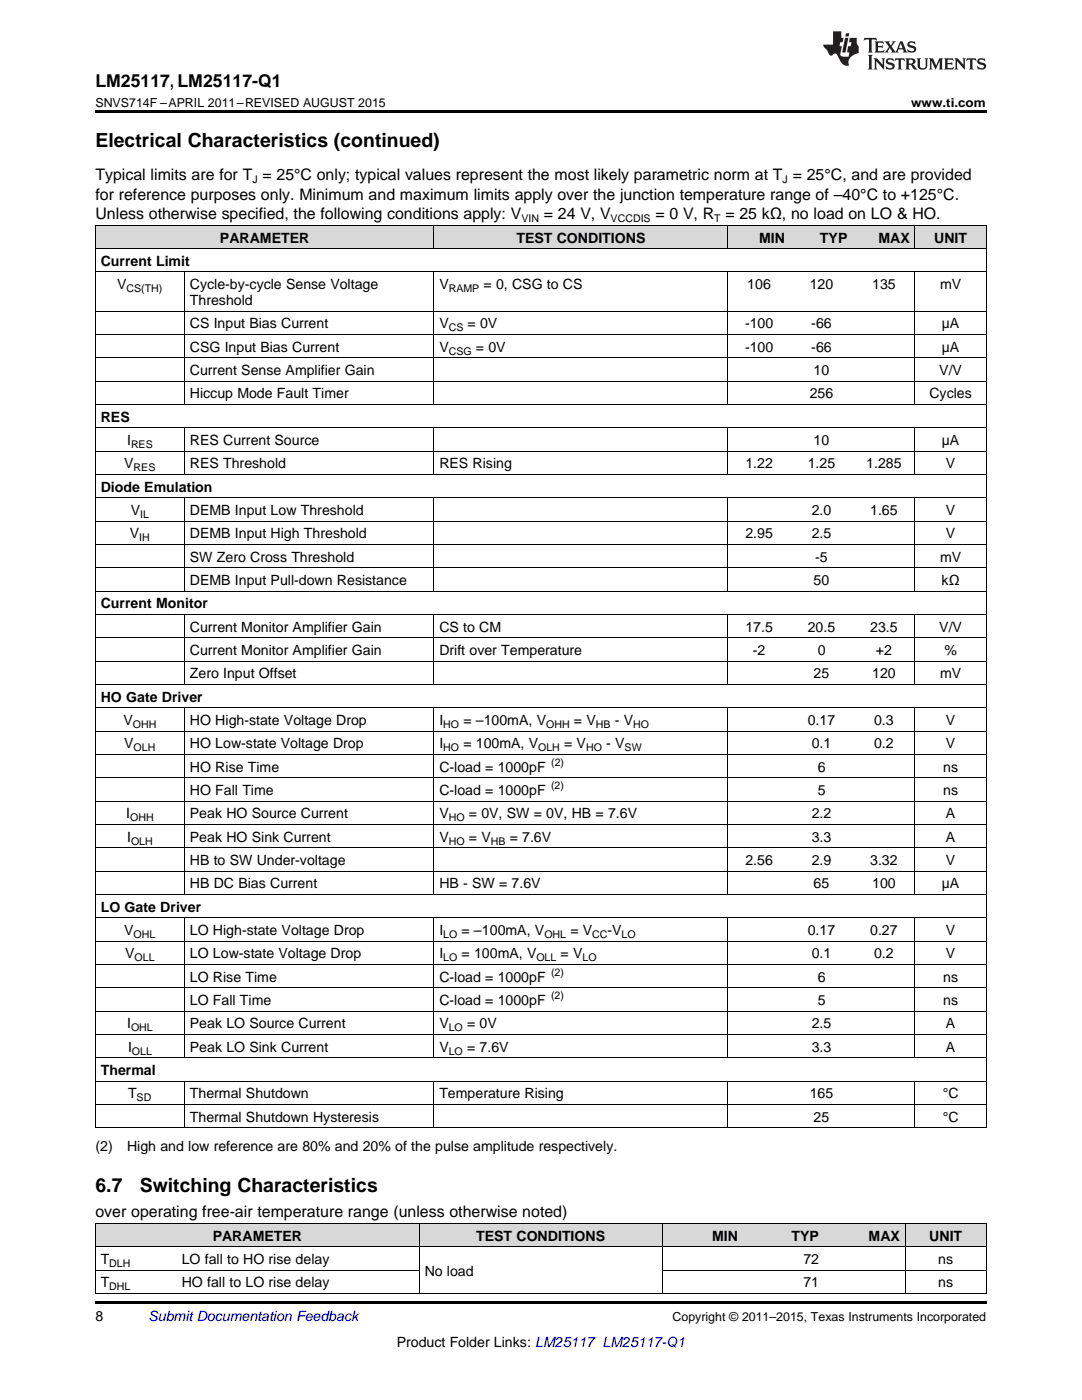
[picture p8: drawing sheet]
<svg xmlns="http://www.w3.org/2000/svg" width="216mm" height="279mm" viewBox="0 0 216 279" stroke-linecap="round" stroke-linejoin="round" font-family="sans-serif">
<defs><g id="words">
<g font-size="3.9">
<text x="19" y="29.3">Electrical Characteristics (continued)</text>
<text x="19" y="237.8">6.7</text>
<text x="27.9" y="237.8">Switching Characteristics</text>
</g>
<text font-size="3.5" x="19" y="17.3">LM25117, LM25117-Q1</text>
<g font-size="3.2">
<text x="19" y="36">Typical limits are for T = 25°C only; typical values represent the most likely parametric norm at T = 25°C, and are provided</text>
<text x="19" y="39.9">for reference purposes only. Minimum and maximum limits apply over the junction temperature range of –40°C to +125°C.</text>
<text x="19" y="43.7">Unless otherwise specified, the following conditions apply: V</text>
<text x="108.5" y="43.7">= 24 V, V</text>
<text x="130.8" y="43.7">= 0 V, R = 25 kΩ, no load on LO &amp; HO.</text>
<text x="19" y="243">over operating free-air temperature range (unless otherwise noted)</text>
</g>
<g font-size="2.8">
<text x="20.1" y="53.1">Current Limit</text>
<text x="43.9" y="48.4">PARAMETER</text>
<text x="103" y="48.4">TEST CONDITIONS</text>
<text x="151.5" y="48.4">MIN</text>
<text x="163.6" y="48.4">TYP</text>
<text x="175.3" y="48.4">MAX</text>
<text x="186.4" y="48.4">UNIT</text>
<text x="23.4" y="57.7">V</text>
<text x="37.9" y="57.7">Cycle-by-cycle Sense Voltage</text>
<text x="87.7" y="57.7">V</text>
<text x="96.5" y="57.7">= 0, CSG to CS</text>
<text x="149.1" y="57.7">106</text>
<text x="161.6" y="57.7">120</text>
<text x="174" y="57.7">135</text>
<text x="187.6" y="57.7">mV</text>
<text x="37.9" y="60.9">Threshold</text>
<text x="37.9" y="65.5">CS Input Bias Current</text>
<text x="87.7" y="65.5">V</text>
<text x="93.3" y="65.5">= 0V</text>
<text x="148.7" y="65.5">-100</text>
<text x="161.9" y="65.5">-66</text>
<text x="187.9" y="65.5">µA</text>
<text x="37.9" y="70.2">CSG Input Bias Current</text>
<text x="87.7" y="70.2">V</text>
<text x="95" y="70.2">= 0V</text>
<text x="148.7" y="70.2">-100</text>
<text x="161.9" y="70.2">-66</text>
<text x="187.9" y="70.2">µA</text>
<text x="37.9" y="74.9">Current Sense Amplifier Gain</text>
<text x="162.3" y="74.9">10</text>
<text x="187.4" y="74.9">V/V</text>
<text x="37.9" y="79.5">Hiccup Mode Fault Timer</text>
<text x="161.6" y="79.5">256</text>
<text x="185.5" y="79.5">Cycles</text>
<text x="20.1" y="84.2">RES</text>
<text x="25.4" y="88.8">I</text>
<text x="37.9" y="88.8">RES Current Source</text>
<text x="162.3" y="88.8">10</text>
<text x="187.9" y="88.8">µA</text>
<text x="24.8" y="93.5">V</text>
<text x="37.9" y="93.5">RES Threshold</text>
<text x="87.7" y="93.5">RES Rising</text>
<text x="148.7" y="93.5">1.22</text>
<text x="161.2" y="93.5">1.25</text>
<text x="172.9" y="93.5">1.285</text>
<text x="188.7" y="93.5">V</text>
<text x="20.1" y="98.1">Diode Emulation</text>
<text x="25.9" y="107.5">V</text>
<text x="26.1" y="102.8">V</text>
<text x="37.9" y="102.8">DEMB Input Low Threshold</text>
<text x="37.9" y="107.5">DEMB Input High Threshold</text>
<text x="148.7" y="107.5">2.95</text>
<text x="162" y="102.8">2.0</text>
<text x="162" y="107.5">2.5</text>
<text x="173.6" y="102.8">1.65</text>
<text x="188.7" y="102.8">V</text>
<text x="188.7" y="107.5">V</text>
<text x="37.9" y="112.1">SW Zero Cross Threshold</text>
<text x="162.7" y="112.1">-5</text>
<text x="187.6" y="112.1">mV</text>
<text x="37.9" y="116.8">DEMB Input Pull-down Resistance</text>
<text x="162.3" y="116.8">50</text>
<text x="187.9" y="116.8">kΩ</text>
<text x="20.1" y="121.4">Current Monitor</text>
<text x="37.9" y="126.1">Current Monitor Amplifier Gain</text>
<text x="37.9" y="130.7">Current Monitor Amplifier Gain</text>
<text x="87.7" y="126.1">CS to CM</text>
<text x="87.7" y="130.7">Drift over Temperature</text>
<text x="148.7" y="126.1">17.5</text>
<text x="150.2" y="130.7">-2</text>
<text x="161.2" y="126.1">20.5</text>
<text x="163.2" y="130.7">0</text>
<text x="173.6" y="126.1">23.5</text>
<text x="174.8" y="130.7">+2</text>
<text x="187.4" y="126.1">V/V</text>
<text x="188.5" y="130.7">%</text>
<text x="37.9" y="135.4">Zero Input Offset</text>
<text x="162.3" y="135.4">25</text>
<text x="174" y="135.4">120</text>
<text x="187.6" y="135.4">mV</text>
<text x="20.1" y="140.1">HO Gate Driver</text>
<text x="24.6" y="144.7">V</text>
<text x="24.8" y="149.4">V</text>
<text x="37.9" y="144.7">HO High-state Voltage Drop</text>
<text x="37.9" y="149.4">HO Low-state Voltage Drop</text>
<text x="87.7" y="144.7">I</text>
<text x="87.7" y="149.4">I</text>
<text x="92.5" y="144.7">= –100mA, V</text>
<text x="92.5" y="149.4">= 100mA, V</text>
<text x="112.6" y="149.4">= V</text>
<text x="114.5" y="144.7">= V</text>
<text x="121" y="149.4">- V</text>
<text x="122.7" y="144.7">- V</text>
<text x="161.2" y="144.7">0.17</text>
<text x="162" y="149.4">0.1</text>
<text x="174.4" y="144.7">0.3</text>
<text x="174.4" y="149.4">0.2</text>
<text x="188.7" y="144.7">V</text>
<text x="188.7" y="149.4">V</text>
<text x="37.9" y="154">HO Rise Time</text>
<text x="87.7" y="154">C-load = 1000pF</text>
<text x="163.2" y="154">6</text>
<text x="188.2" y="154">ns</text>
<text x="37.9" y="158.7">HO Fall Time</text>
<text x="87.7" y="158.7">C-load = 1000pF</text>
<text x="163.2" y="158.7">5</text>
<text x="188.2" y="158.7">ns</text>
<text x="25.2" y="163.3">I</text>
<text x="25.4" y="168">I</text>
<text x="37.9" y="163.3">Peak HO Source Current</text>
<text x="37.9" y="168">Peak HO Sink Current</text>
<text x="87.7" y="163.3">V</text>
<text x="87.7" y="168">V</text>
<text x="93.6" y="163.3">= 0V, SW = 0V, HB = 7.6V</text>
<text x="93.6" y="168">= V</text>
<text x="101.7" y="168">= 7.6V</text>
<text x="162" y="163.3">2.2</text>
<text x="162" y="168">3.3</text>
<text x="188.7" y="163.3">A</text>
<text x="188.7" y="168">A</text>
<text x="37.9" y="172.6">HB to SW Under-voltage</text>
<text x="148.7" y="172.6">2.56</text>
<text x="162" y="172.6">2.9</text>
<text x="173.6" y="172.6">3.32</text>
<text x="188.7" y="172.6">V</text>
<text x="37.9" y="177.3">HB DC Bias Current</text>
<text x="87.7" y="177.3">HB - SW = 7.6V</text>
<text x="162.3" y="177.3">65</text>
<text x="174" y="177.3">100</text>
<text x="187.9" y="177.3">µA</text>
<text x="20.1" y="182">LO Gate Driver</text>
<text x="24.8" y="186.6">V</text>
<text x="25" y="191.3">V</text>
<text x="37.9" y="186.6">LO High-state Voltage Drop</text>
<text x="37.9" y="191.3">LO Low-state Voltage Drop</text>
<text x="87.7" y="186.6">I</text>
<text x="87.7" y="191.3">I</text>
<text x="92.1" y="186.6">= –100mA, V</text>
<text x="92.1" y="191.3">= 100mA, V</text>
<text x="111.9" y="191.3">= V</text>
<text x="113.8" y="186.6">= V</text>
<text x="121.2" y="186.6">-V</text>
<text x="161.2" y="186.6">0.17</text>
<text x="162" y="191.3">0.1</text>
<text x="173.6" y="186.6">0.27</text>
<text x="174.4" y="191.3">0.2</text>
<text x="188.7" y="186.6">V</text>
<text x="188.7" y="191.3">V</text>
<text x="37.9" y="195.9">LO Rise Time</text>
<text x="87.7" y="195.9">C-load = 1000pF</text>
<text x="163.2" y="195.9">6</text>
<text x="188.2" y="195.9">ns</text>
<text x="37.9" y="200.6">LO Fall Time</text>
<text x="87.7" y="200.6">C-load = 1000pF</text>
<text x="163.2" y="200.6">5</text>
<text x="188.2" y="200.6">ns</text>
<text x="25.4" y="205.2">I</text>
<text x="25.5" y="209.9">I</text>
<text x="37.9" y="205.2">Peak LO Source Current</text>
<text x="37.9" y="209.9">Peak LO Sink Current</text>
<text x="87.7" y="205.2">V</text>
<text x="87.7" y="209.9">V</text>
<text x="93.2" y="205.2">= 0V</text>
<text x="93.2" y="209.9">= 7.6V</text>
<text x="162" y="205.2">2.5</text>
<text x="162" y="209.9">3.3</text>
<text x="188.7" y="205.2">A</text>
<text x="188.7" y="209.9">A</text>
<text x="20.1" y="214.6">Thermal</text>
<text x="25.6" y="219.2">T</text>
<text x="37.9" y="219.2">Thermal Shutdown</text>
<text x="87.7" y="219.2">Temperature Rising</text>
<text x="161.6" y="219.2">165</text>
<text x="188.1" y="219.2">°C</text>
<text x="37.9" y="223.9">Thermal Shutdown Hysteresis</text>
<text x="162.3" y="223.9">25</text>
<text x="188.1" y="223.9">°C</text>
<text x="19" y="229.7">(2)</text>
<text x="25.4" y="229.7">High and low reference are 80% and 20% of the pulse amplitude respectively.</text>
<text x="42.4" y="247.6">PARAMETER</text>
<text x="95" y="247.6">TEST CONDITIONS</text>
<text x="142.1" y="247.6">MIN</text>
<text x="157.9" y="247.6">TYP</text>
<text x="173.3" y="247.6">MAX</text>
<text x="185.4" y="247.6">UNIT</text>
<text x="20.1" y="252.3">T</text>
<text x="20.1" y="256.9">T</text>
<text x="36.3" y="252.3">LO fall to HO rise delay</text>
<text x="36.3" y="256.9">HO fall to LO rise delay</text>
<text x="84.7" y="254.6">No load</text>
<text x="160.3" y="252.3">72</text>
<text x="160.3" y="256.9">71</text>
<text x="187.2" y="252.3">ns</text>
<text x="187.2" y="256.9">ns</text>
<text x="19" y="263.6">8</text>
<text x="79.2" y="268.9">Product Folder Links: LM25117 LM25117-Q1</text>
</g>
<text font-size="2.8" fill="#0000c8" x="29.6" y="263.6">Submit Documentation Feedback</text>
<g font-size="2.5">
<text x="19" y="21.4">SNVS714F –APRIL 2011–REVISED AUGUST 2015</text>
<text x="181.8" y="21.4">www.ti.com</text>
<text x="134.2" y="263.6">Copyright © 2011–2015, Texas Instruments Incorporated</text>
</g>
<g font-size="2.1">
<text x="50.4" y="36.6">J</text>
<text x="156.2" y="36.6">J</text>
<text x="104" y="44.4">VIN</text>
<text x="121.8" y="44.4">VCCDIS</text>
<text x="142.5" y="44.4">T</text>
<text x="25.3" y="58.3">CS(TH)</text>
<text x="89.5" y="58.3">RAMP</text>
<text x="89.5" y="66.1">CS</text>
<text x="89.5" y="70.8">CSG</text>
<text x="26.1" y="89.4">RES</text>
<text x="26.7" y="94.1">RES</text>
<text x="28" y="103.4">IL</text>
<text x="27.8" y="108">IH</text>
<text x="26.5" y="145.3">OHH</text>
<text x="26.7" y="149.9">OLH</text>
<text x="88.4" y="145.3">HO</text>
<text x="88.4" y="149.9">HO</text>
<text x="107.4" y="149.9">OLH</text>
<text x="109" y="145.3">OHH</text>
<text x="116.9" y="149.9">HO</text>
<text x="118.9" y="145.3">HB</text>
<text x="124.6" y="149.9">SW</text>
<text x="126.3" y="145.3">HO</text>
<text x="110" y="152.9">(2)</text>
<text x="110" y="157.6">(2)</text>
<text x="26" y="163.9">OHH</text>
<text x="89.5" y="163.9">HO</text>
<text x="26.1" y="168.6">OLH</text>
<text x="89.5" y="168.6">HO</text>
<text x="97.9" y="168.6">HB</text>
<text x="26.7" y="187.2">OHL</text>
<text x="26.8" y="191.8">OLL</text>
<text x="88.4" y="187.2">LO</text>
<text x="88.4" y="191.8">LO</text>
<text x="107" y="191.8">OLL</text>
<text x="108.6" y="187.2">OHL</text>
<text x="116.2" y="191.8">LO</text>
<text x="118.2" y="187.2">CC</text>
<text x="124" y="187.2">LO</text>
<text x="110" y="194.8">(2)</text>
<text x="110" y="199.5">(2)</text>
<text x="26.1" y="205.8">OHL</text>
<text x="89.5" y="205.8">LO</text>
<text x="26.3" y="210.5">OLL</text>
<text x="89.5" y="210.5">LO</text>
<text x="27.3" y="219.8">SD</text>
<text x="21.8" y="252.8">DLH</text>
<text x="21.8" y="257.5">DHL</text>
</g>
</g></defs>
<g fill="#d8d8d8">
<path d="M19 244.2h16.2v4.7h-16.2z"/>
<path d="M35.2 244.2h48.5v4.7h-48.5z"/>
<path d="M83.7 244.2h48.5v4.7h-48.5z"/>
<path d="M132.2 244.2h16.1v4.7h-16.1z"/>
<path d="M148.3 244.2h16.2v4.7h-16.2z"/>
<path d="M164.5 244.2h16.2v4.7h-16.2z"/>
<path d="M180.7 244.2h16.1v4.7h-16.1z"/>
<path d="M19 45h17.8v4.7h-17.8z"/>
<path d="M36.8 45h49.8v4.7h-49.8z"/>
<path d="M86.6 45h58.7v4.7h-58.7z"/>
<path d="M145.3 45h12.4v4.7h-12.4z"/>
<path d="M157.7 45h12.5v4.7h-12.5z"/>
<path d="M170.2 45h12.4v4.7h-12.4z"/>
<path d="M182.6 45h14.2v4.7h-14.2z"/>
</g>
<path d="M19 22h177.8v.5h-177.8zM19 258.2h.2zM83.6 258.2h.1zM132.1 258.2h.1zM148.2 258.2h.1zM164.4 258.2h.1zM180.6 258.2h.1zM196.7 258.2h.1zM19 259.7h177.8v.5h-177.8z" fill="#000"/>
<g fill="none" stroke="#000" stroke-width=".2">
<path d="M19 54.3h177.8M19 49.6h177.8M19 45h177.8M19.1 45v180.1M36.8 54.3v26.5M86.6 45v4.7M86.6 54.3v26.5M145.2 45v4.7M145.2 54.3v26.5M182.5 45v4.7M182.5 54.3v26.5M196.8 45v180.1"/>
<path d="M19 76.1h177.8M19 71.4h177.8M19 66.8h177.8M19 62.1h177.8M19 99.4h177.8M19 94.7h177.8M19 90h177.8M19 85.4h177.8M19 80.7h177.8M36.8 85.4v9.4M36.8 99.4v18.6M86.6 85.4v9.4"/>
<path d="M86.6 99.4v18.6M145.2 85.4v9.4M145.2 99.4v18.6M182.5 85.4v9.4M182.5 99.4v18.6M19 118h177.8M19 113.3h177.8M19 108.7h177.8M19 104h177.8M19 136.6h177.8M19 132h177.8M19 127.3h177.8"/>
<path d="M19 122.6h177.8M36.8 122.7v14M86.6 122.7v14M145.2 122.7v14M182.5 122.7v14M19 159.9h177.8M19 155.2h177.8M19 150.6h177.8M19 145.9h177.8M19 141.3h177.8M36.8 141.3v37.3M86.6 141.3v37.3"/>
<path d="M145.2 141.3v37.3M182.5 141.3v37.3M19 178.5h177.8M19 173.9h177.8M19 169.2h177.8M19 164.6h177.8M19 197.1h177.8M19 192.5h177.8M19 187.8h177.8M19 183.2h177.8M36.8 183.2v28M86.6 183.2v28"/>
<path d="M145.2 183.2v28M182.5 183.2v28M19 215.8h177.8M19 211.1h177.8M19 206.5h177.8M19 201.8h177.8M36.8 215.8v9.3M86.6 215.8v9.3M145.2 215.8v9.3M182.5 215.8v9.3M19 225.1h177.8M19 220.4h177.8"/>
<path d="M19 258.1h177.8M19 253.5h64.7M19 248.8h177.8M19 244.2h177.8M19.1 244.2v14M83.6 244.2v14M132.1 244.2v14M132.2 253.5h64.6M180.6 244.2v14M196.8 244.2v14"/>
</g>
<g fill="#231f20">
<path d="M172.5 7.6l-.1 .5 .4-.2h.6v.1v2.1l-.2 .4h.9l-.2-.4v-2.1l.1-.1h.5l.5 .2-.2-.5zM174.5 8.3l.2 .3v1.5l-.2 .4h1.8l.2-.6a1.04 1.04 0 0 1-1.3 .2v-.7h.6l.3 .2v-.6l-.3 .2h-.6v-.6l.8-.1 .4 .3-.2-.5zM176.5 8.3l.9 1.1-.9 1.1h.8l-.2-.2 .4-.7 .5 .7-.2 .2h1.5l-.2-.2 .2-.4h.9l.1 .4-.2 .2h1l-.3-.3-.7-1.9h-.5l-.9 2-.8-1 .9-1h-.8l.1 .3-.4 .5-.3-.6 .1-.2zM179.7 8.6l.4 1h-.7zM181.3 8.4a.63 .63 0 0 0-.2 .7 .63 .63 0 0 0 .6 .4l.6 .2 .1 .2a.75 .75 0 0 1-.7 .4 .75 .75 0 0 1-.6-.5l.1 .7 .1-.1a1.11 1.11 0 0 0 1.5-.6 1.13 1.13 0 0 0-1.2-.8l-.1-.4a1.04 1.04 0 0 1 1.2 .2l-.2-.5-.2 .1-.4-.2zM173.2 10.9l.2 .4v2.2l-.2 .4h1l-.3-.4v-2.2l.3-.4zM174.3 11.6l.3 .4v1.5l-.3 .4h.8l-.2-.4v-1.3l1.5 1.7v-1.9l.2-.4h-.7l.2 .4v.9l-1.1-1.3zM177 11.8a.62 .62 0 0 0-.2 .7 .62 .62 0 0 0 .6 .4l.6 .1 .1 .3a.76 .76 0 0 1-.7 .3 .76 .76 0 0 1-.7-.4l.2 .7 .1-.1a1.11 1.11 0 0 0 1.5-.6 1.13 1.13 0 0 0-1.2-.8l-.1-.4a1.04 1.04 0 0 1 1.2 .2l-.2-.6-.2 .1-.5-.1zM178.7 11.6l-.2 .6a.61 .61 0 0 1 .8-.3v1.6l-.2 .4h.9l-.2-.4v-1.6a.63 .63 0 0 1 .7 .3l-.1-.6zM180.6 11.6l.3 .4v1.5l-.3 .4h1l-.2-.2-.1-.8 .6 .2a.76 .76 0 0 0 1.2 .7l-1-1a.58 .58 0 0 0 .6-.5 .58 .58 0 0 0-.5-.6zM181.4 11.9h.1a.45 .45 0 0 1 .5 .1 .45 .45 0 0 1 .1 .5l-.8 .2zM182.9 11.6l.2 .2a2.17 2.17 0 0 0 .3 1.9 .99 .99 0 0 0 1.6-.6v-1.1l.2-.4h-.7l.2 .2a1.92 1.92 0 0 1-.2 1.8 .6 .6 0 0 1-.9-.5v-1.1l.2-.4zM185.4 11.6l.2 .4v1.5l-.2 .4h.7l-.2-.4v-1.4l.8 1.8 .8-1.8v1.4l-.2 .4h.9l-.2-.4v-1.5l.2-.4h-.8l-.6 1.5-.6-1.5zM188.4 11.6l.2 .4v1.5l-.2 .4h1.8l.1-.6a1.04 1.04 0 0 1-1.2 .1v-.6h.5l.4 .2v-.6l-.4 .2h-.5v-.7h.8l.3 .3-.1-.6zM190.5 11.6l.2 .4v1.5l-.2 .4h.7l-.2-.4v-1.3l1.5 1.7v-1.9l.2-.4h-.7l.2 .4v.9l-1.1-1.3zM192.9 11.6l-.1 .6a.61 .61 0 0 1 .7-.3l.1 1.6-.3 .4h1l-.3-.4 .1-1.6a.63 .63 0 0 1 .7 .3l-.1-.6zM195.2 11.8a.62 .62 0 0 0-.2 .7 .62 .62 0 0 0 .6 .4l.6 .1 .1 .3a.76 .76 0 0 1-.7 .3 .76 .76 0 0 1-.6-.4l.1 .7 .1-.1a1.11 1.11 0 0 0 1.6-.6 1.13 1.13 0 0 0-1.3-.8l-.1-.4a1.04 1.04 0 0 1 1.2 .2l-.1-.6-.2 .1-.5-.1z"/>
<path d="M166.2 6.3v2.6h-1.9v.4l.8 .9a.91 .91 0 0 0 1 .8 .56 .56 0 0 1 .5-.3 .56 .56 0 0 1 .5 .3l.4 .8a1.53 1.53 0 0 0 1.9 1.2 1.54 1.54 0 0 1 1-2.1l.9-.3v-1.4a1.52 1.52 0 0 1-.4-1.6h-1.3l-.2 .8h.5l-.2 .8h-.5l-.1 1v.2l.4 .1-.2 .8a1.93 1.93 0 0 1-1.6-.3l.3-1.8h-.5l.2-.8h.4l.2-.8h-.4v-1.3zM168.6 7.6l-.6 2.9h.7l.6-2.9zM168.8 6.6l-.1 .7h.6l.2-.7z"/>
</g>
<use href="#words"/>
</svg>
